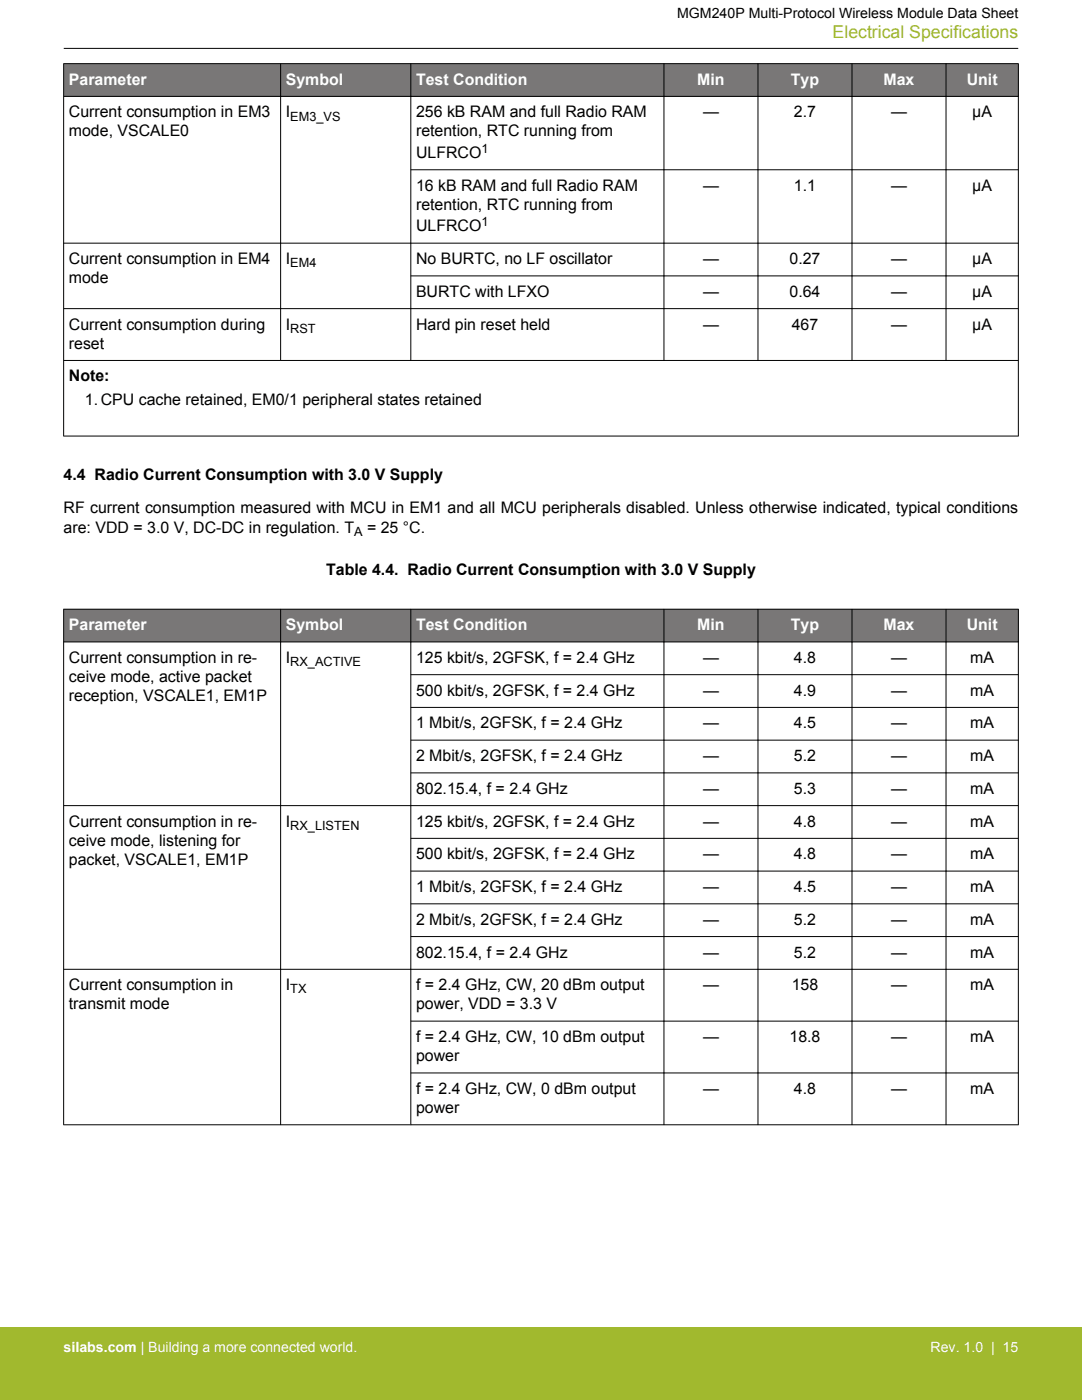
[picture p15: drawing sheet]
<svg xmlns="http://www.w3.org/2000/svg" width="216mm" height="279mm" viewBox="0 0 216 279" stroke-linecap="round" stroke-linejoin="round" font-family="sans-serif">
<defs><g id="words">
<text font-size="3.5" fill="#a1b92e" x="166.1" y="7.5">Electrical Specifications</text>
<g font-size="3.2" fill="#fff">
<text x="13.7" y="16.9">Parameter</text>
<text x="57" y="16.9">Symbol</text>
<text x="83" y="16.9">Test Condition</text>
<text x="139.1" y="16.9">Min</text>
<text x="157.8" y="16.9">Typ</text>
<text x="176.3" y="16.9">Max</text>
<text x="192.9" y="16.9">Unit</text>
<text x="13.7" y="125.8">Parameter</text>
<text x="57" y="125.8">Symbol</text>
<text x="83" y="125.8">Test Condition</text>
<text x="139.1" y="125.8">Min</text>
<text x="157.8" y="125.8">Typ</text>
<text x="176.3" y="125.8">Max</text>
<text x="192.9" y="125.8">Unit</text>
</g>
<g font-size="3.2">
<text x="13.7" y="23.4">Current consumption in EM3</text>
<text x="57" y="23.4">I</text>
<text x="83" y="23.4">256 kB RAM and full Radio RAM</text>
<text x="140.3" y="23.4">—</text>
<text x="158.4" y="23.4">2.7</text>
<text x="177.8" y="23.4">—</text>
<text x="194" y="23.4">µA</text>
<text x="13.7" y="27.2">mode, VSCALE0</text>
<text x="83" y="27.2">retention, RTC running from</text>
<text x="83" y="31.5">ULFRCO</text>
<text x="83" y="38.1">16 kB RAM and full Radio RAM</text>
<text x="83" y="41.9">retention, RTC running from</text>
<text x="140.3" y="38.1">—</text>
<text x="158.4" y="38.1">1.1</text>
<text x="177.8" y="38.1">—</text>
<text x="194" y="38.1">µA</text>
<text x="83" y="46.2">ULFRCO</text>
<text x="13.7" y="52.7">Current consumption in EM4</text>
<text x="57" y="52.7">I</text>
<text x="83" y="52.7">No BURTC, no LF oscillator</text>
<text x="140.3" y="52.7">—</text>
<text x="157.5" y="52.7">0.27</text>
<text x="177.8" y="52.7">—</text>
<text x="194" y="52.7">µA</text>
<text x="13.7" y="56.5">mode</text>
<text x="83" y="59.2">BURTC with LFXO</text>
<text x="140.3" y="59.2">—</text>
<text x="157.5" y="59.2">0.64</text>
<text x="177.8" y="59.2">—</text>
<text x="194" y="59.2">µA</text>
<text x="13.7" y="65.8">Current consumption during</text>
<text x="57" y="65.8">I</text>
<text x="83" y="65.8">Hard pin reset held</text>
<text x="140.3" y="65.8">—</text>
<text x="158" y="65.8">467</text>
<text x="177.8" y="65.8">—</text>
<text x="194" y="65.8">µA</text>
<text x="13.7" y="69.6">reset</text>
<text x="13.7" y="76.1">Note:</text>
<text x="16.9" y="80.9">1.CPU cache retained, EM0/1 peripheral states retained</text>
<text x="12.7" y="95.8">4.4 Radio Current Consumption with 3.0 V Supply</text>
<text x="12.7" y="106.3">are: VDD = 3.0 V, DC-DC in regulation. T</text>
<text x="12.7" y="102.5">RF current consumption measured with MCU in EM1 and all MCU peripherals disabled. Unless otherwise indicated, typical conditions</text>
<text x="73.2" y="106.3">= 25 °C.</text>
<text x="65.1" y="114.8">Table 4.4. Radio Current Consumption with 3.0 V Supply</text>
<text x="13.7" y="132.3">Current consumption in re-</text>
<text x="13.7" y="136.1">ceive mode, active packet</text>
<text x="57" y="132.3">I</text>
<text x="83" y="132.3">125 kbit/s, 2GFSK, f = 2.4 GHz</text>
<text x="140.3" y="132.3">—</text>
<text x="158.4" y="132.3">4.8</text>
<text x="177.8" y="132.3">—</text>
<text x="193.6" y="132.3">mA</text>
<text x="13.7" y="139.9">reception, VSCALE1, EM1P</text>
<text x="83" y="138.8">500 kbit/s, 2GFSK, f = 2.4 GHz</text>
<text x="140.3" y="138.8">—</text>
<text x="158.4" y="138.8">4.9</text>
<text x="177.8" y="138.8">—</text>
<text x="193.6" y="138.8">mA</text>
<text x="83" y="145.4">1 Mbit/s, 2GFSK, f = 2.4 GHz</text>
<text x="140.3" y="145.4">—</text>
<text x="158.4" y="145.4">4.5</text>
<text x="177.8" y="145.4">—</text>
<text x="193.6" y="145.4">mA</text>
<text x="83" y="151.9">2 Mbit/s, 2GFSK, f = 2.4 GHz</text>
<text x="140.3" y="151.9">—</text>
<text x="158.4" y="151.9">5.2</text>
<text x="177.8" y="151.9">—</text>
<text x="193.6" y="151.9">mA</text>
<text x="83" y="158.4">802.15.4, f = 2.4 GHz</text>
<text x="140.3" y="158.4">—</text>
<text x="158.4" y="158.4">5.3</text>
<text x="177.8" y="158.4">—</text>
<text x="193.6" y="158.4">mA</text>
<text x="13.7" y="165">Current consumption in re-</text>
<text x="57" y="165">I</text>
<text x="83" y="165">125 kbit/s, 2GFSK, f = 2.4 GHz</text>
<text x="140.3" y="165">—</text>
<text x="158.4" y="165">4.8</text>
<text x="177.8" y="165">—</text>
<text x="193.6" y="165">mA</text>
<text x="13.7" y="168.8">ceive mode, listening for</text>
<text x="13.7" y="172.6">packet, VSCALE1, EM1P</text>
<text x="83" y="171.5">500 kbit/s, 2GFSK, f = 2.4 GHz</text>
<text x="140.3" y="171.5">—</text>
<text x="158.4" y="171.5">4.8</text>
<text x="177.8" y="171.5">—</text>
<text x="193.6" y="171.5">mA</text>
<text x="83" y="178">1 Mbit/s, 2GFSK, f = 2.4 GHz</text>
<text x="140.3" y="178">—</text>
<text x="158.4" y="178">4.5</text>
<text x="177.8" y="178">—</text>
<text x="193.6" y="178">mA</text>
<text x="83" y="184.6">2 Mbit/s, 2GFSK, f = 2.4 GHz</text>
<text x="140.3" y="184.6">—</text>
<text x="158.4" y="184.6">5.2</text>
<text x="177.8" y="184.6">—</text>
<text x="193.6" y="184.6">mA</text>
<text x="83" y="191.1">802.15.4, f = 2.4 GHz</text>
<text x="140.3" y="191.1">—</text>
<text x="158.4" y="191.1">5.2</text>
<text x="177.8" y="191.1">—</text>
<text x="193.6" y="191.1">mA</text>
<text x="13.7" y="197.6">Current consumption in</text>
<text x="57" y="197.6">I</text>
<text x="83" y="197.6">f = 2.4 GHz, CW, 20 dBm output</text>
<text x="140.3" y="197.6">—</text>
<text x="158" y="197.6">158</text>
<text x="177.8" y="197.6">—</text>
<text x="193.6" y="197.6">mA</text>
<text x="13.7" y="201.4">transmit mode</text>
<text x="83" y="201.4">power, VDD = 3.3 V</text>
<text x="83" y="208">f = 2.4 GHz, CW, 10 dBm output</text>
<text x="140.3" y="208">—</text>
<text x="157.5" y="208">18.8</text>
<text x="177.8" y="208">—</text>
<text x="193.6" y="208">mA</text>
<text x="83" y="211.8">power</text>
<text x="83" y="218.3">f = 2.4 GHz, CW, 0 dBm output</text>
<text x="140.3" y="218.3">—</text>
<text x="158.4" y="218.3">4.8</text>
<text x="177.8" y="218.3">—</text>
<text x="193.6" y="218.3">mA</text>
<text x="83" y="222.1">power</text>
</g>
<text font-size="2.8" x="135.1" y="3.5">MGM240P Multi-Protocol Wireless Module Data Sheet</text>
<g font-size="2.8" fill="#fff">
<text x="12.7" y="269.9">silabs.com | Building a more connected world.</text>
<text x="185.7" y="269.9">Rev. 1.0 | 15</text>
</g>
<g font-size="2.5">
<text x="57.9" y="24">EM3_VS</text>
<text x="96.1" y="30.5">1</text>
<text x="96.1" y="45.1">1</text>
<text x="57.9" y="53.3">EM4</text>
<text x="57.9" y="66.4">RST</text>
<text x="70.7" y="106.9">A</text>
<text x="57.9" y="132.9">RX_ACTIVE</text>
<text x="57.9" y="165.6">RX_LISTEN</text>
<text x="57.9" y="198.3">TX</text>
</g>
</g></defs>
<g fill="#797777">
<path d="M12.7 12.7h190.5v6.5h-190.5z" fill-rule="evenodd"/>
<path d="M12.7 12.7h190.5v6.5h-190.5z" fill-rule="evenodd"/>
</g>
<g fill="none" stroke="#000" stroke-width=".2">
<path d="M12.7 12.7h190.5M12.7 19.2h190.5M12.7 12.7v74.4M56 12.7v59.3M82 12.7v59.3M132.5 12.7v59.3M151.2 12.7v59.3M170 12.7v59.3M188.8 12.7v59.3M203.2 12.7v74.4M81.9 33.9h121.3M81.9 55.1h121.3"/>
<path d="M203.2 48.5h-190.5M12.7 71.9h190.5M12.7 61.6h190.5M12.7 87h190.5"/>
</g>
<g fill="#797777">
<path d="M12.7 121.6h190.5v6.5h-190.5z" fill-rule="evenodd"/>
<path d="M12.7 121.6h190.5v6.5h-190.5z" fill-rule="evenodd"/>
</g>
<g fill="none" stroke="#000" stroke-width=".2">
<path d="M12.7 9.7h190.5M12.7 121.6h190.5M12.7 128.1h190.5M12.7 121.5v103M56 121.5v103M81.9 134.6h121.3M82 121.5v103M132.5 121.5v103M151.2 121.5v103M170 121.5v103M188.8 121.5v103M203.2 121.5v103"/>
<path d="M81.9 141.2h121.3M81.9 147.7h121.3M81.9 154.2h121.3M81.9 167.3h121.3M81.9 173.8h121.3M203.2 160.8h-190.5M12.7 193.4h190.5M81.9 180.4h121.3M81.9 186.9h121.3M81.9 203.8h121.3M81.9 214.1h121.3M12.7 224.5h190.5"/>
</g>
<path d="M0 264.9h215.9v14.5h-215.9z" fill="#a1b92e"/>
<use href="#words"/>
</svg>
